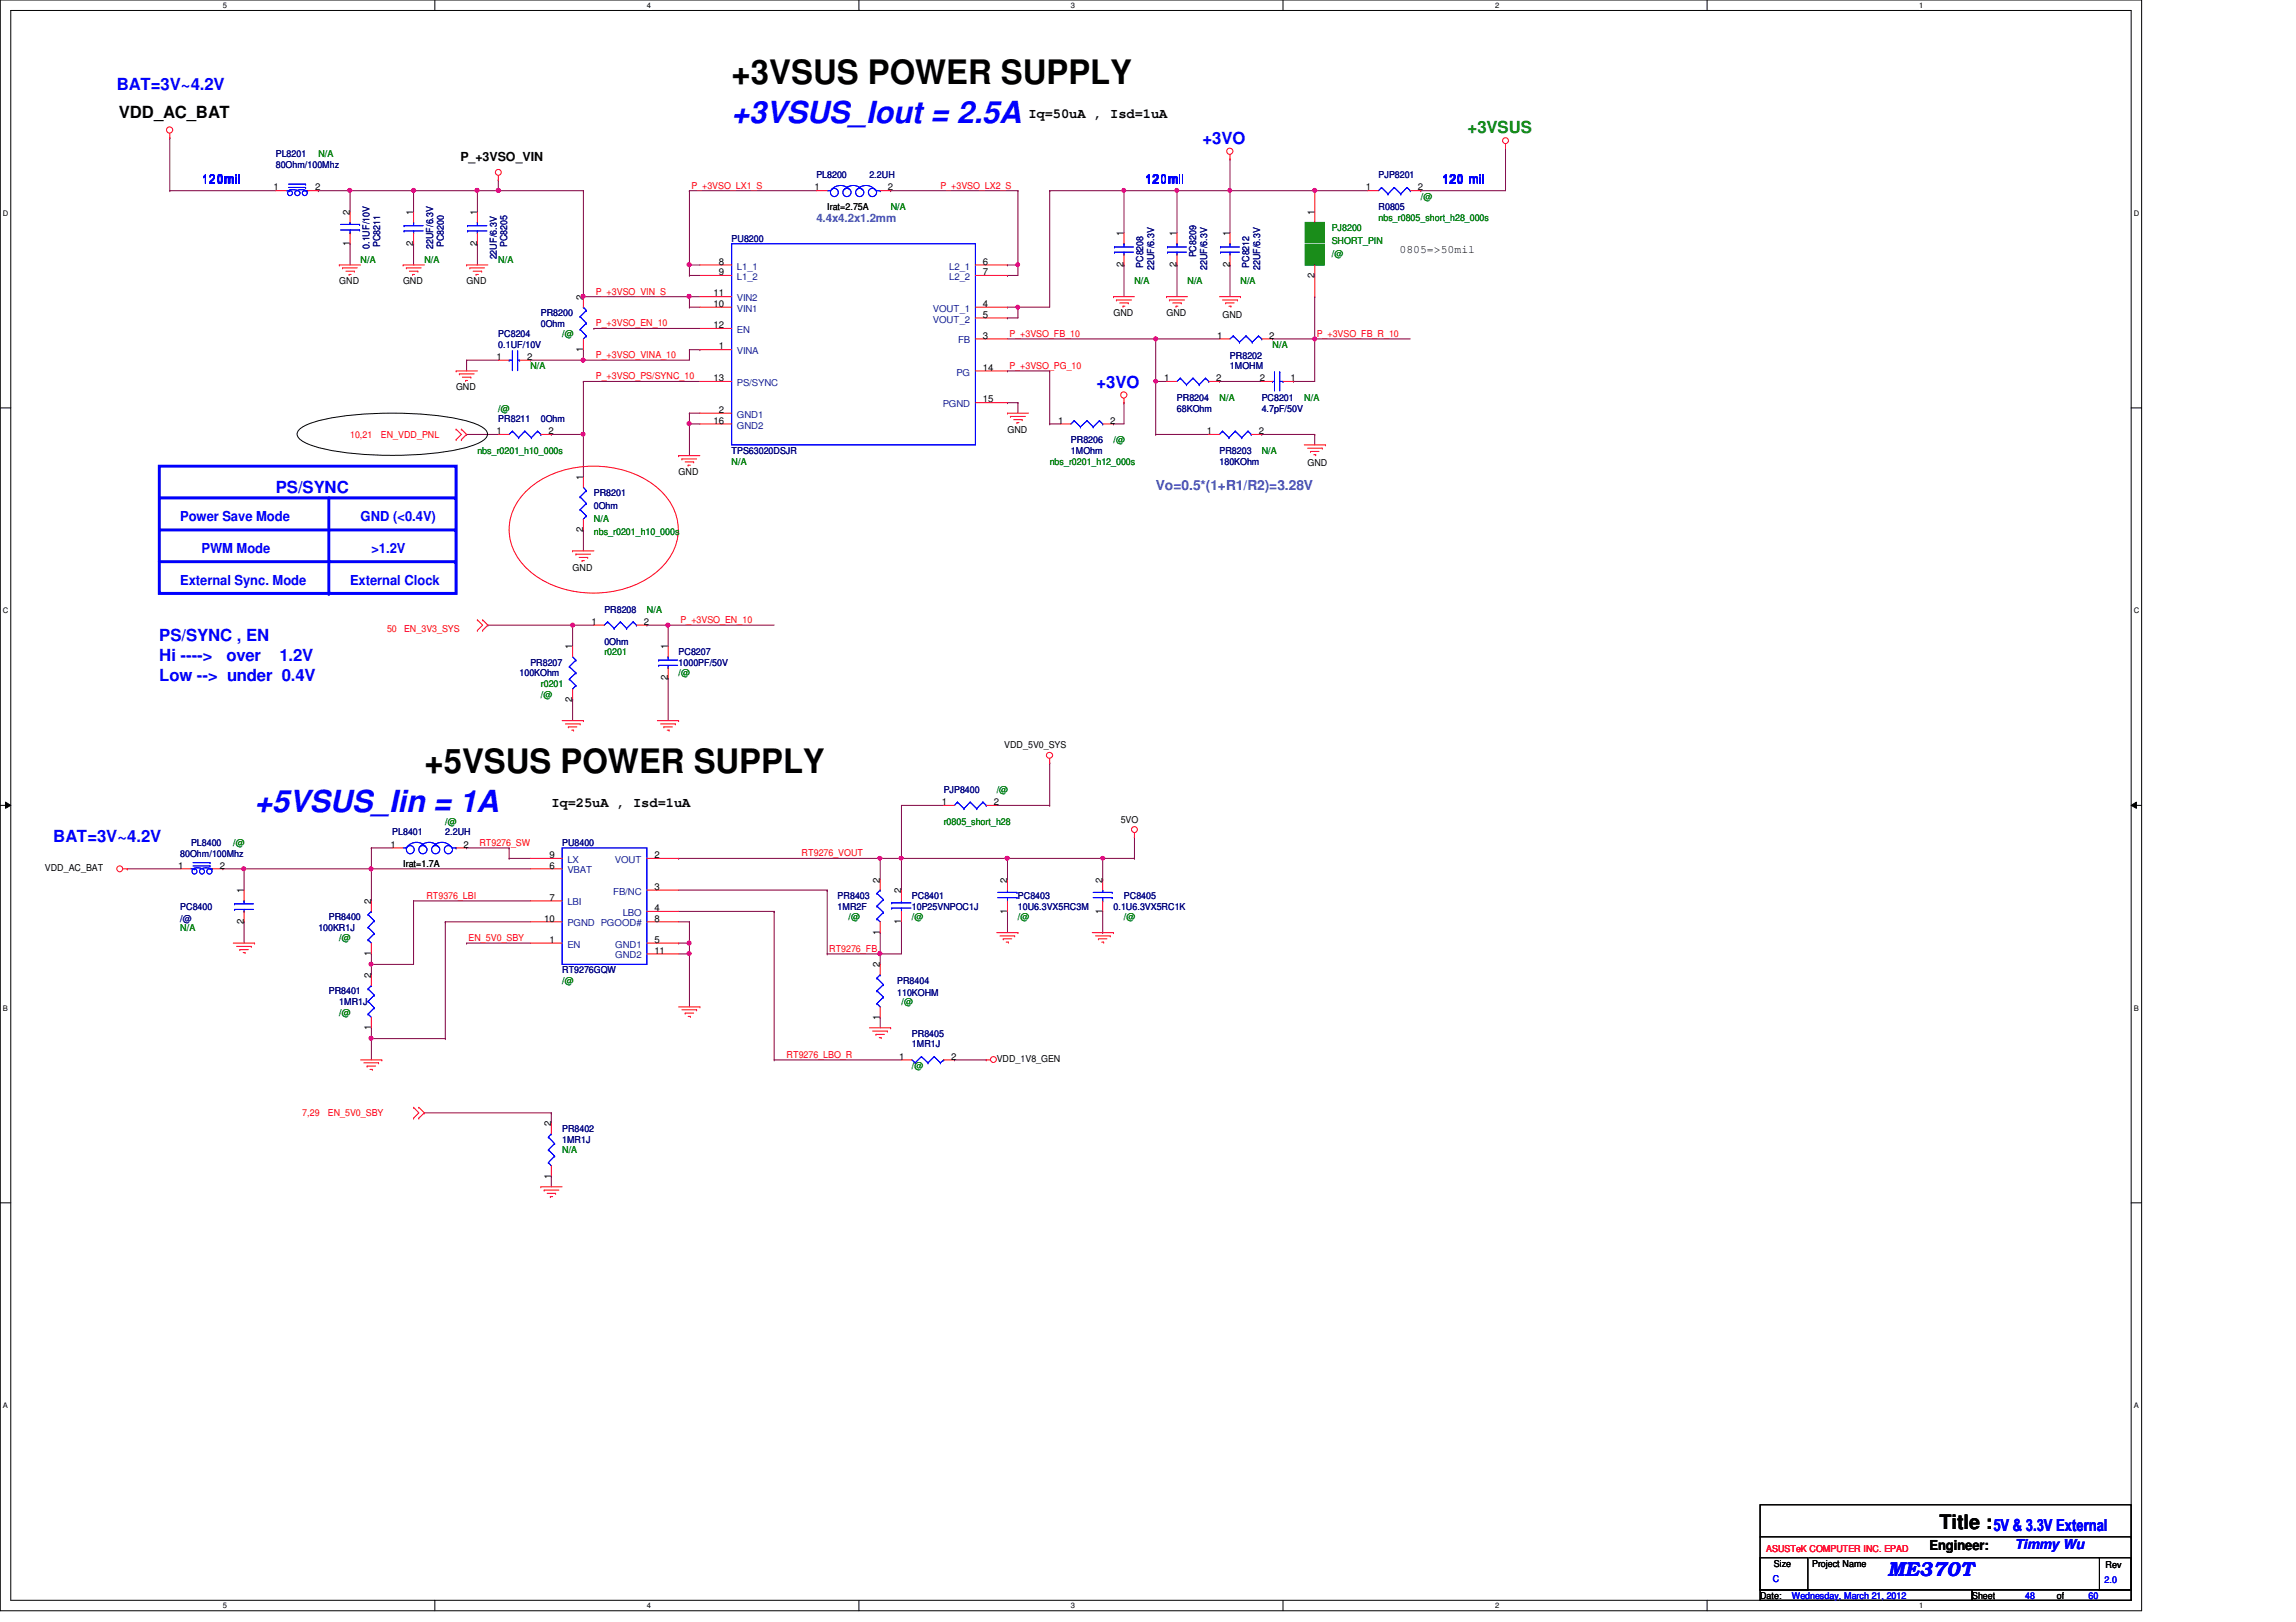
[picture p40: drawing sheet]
<svg xmlns="http://www.w3.org/2000/svg" width="297mm" height="210mm" viewBox="0 0 297 210" stroke-linecap="round" stroke-linejoin="round" font-family="sans-serif">
<defs><g id="words">
<g font-size="4.4">
<text x="94.7" y="10.9">+3VSUS POWER SUPPLY</text>
<text x="54.9" y="100">+5VSUS POWER SUPPLY</text>
</g>
<g font-size="3.9" fill="#00f">
<text x="94.7" y="15.9">+3VSUS_Iout = 2.5A</text>
<text x="32.9" y="105.1">+5VSUS_Iin = 1A</text>
</g>
<text font-size="2.6" x="250.9" y="197.9">Title :</text>
<text font-size="2.6" fill="#00f" x="244.2" y="204">ME370T</text>
<g font-size="2.2" fill="#00f">
<text x="15.1" y="11.6">BAT=3V~4.2V</text>
<text x="155.6" y="18.6">+3VO</text>
<text x="141.9" y="50.2">+3VO</text>
<text x="35.7" y="63.8">PS/SYNC</text>
<text x="20.6" y="82.9">PS/SYNC , EN</text>
<text x="20.6" y="85.6">Hi ----&gt;</text>
<text x="20.6" y="88.2">Low --&gt; under 0.4V</text>
<text x="29.3" y="85.6">over</text>
<text x="36.1" y="85.6">1.2V</text>
<text x="6.9" y="109">BAT=3V~4.2V</text>
<text x="257.9" y="198.2">5V &amp; 3.3V External</text>
</g>
<text font-size="2.2" x="15.4" y="15.3">VDD_AC_BAT</text>
<text font-size="2.2" fill="#008000" x="189.9" y="17.2">+3VSUS</text>
<g font-size="1.8">
<text x="133.1" y="15.2">Iq=50uA , Isd=1uA</text>
<text x="71.3" y="104.4">Iq=25uA , Isd=1uA</text>
<text x="249.6" y="200.5">Engineer:</text>
</g>
<text font-size="1.8" fill="#0080c0" x="149.5" y="63.4">Vo=0.5*(1+R1/R2)=3.28V</text>
<g font-size="1.8" fill="#00f">
<text x="23.3" y="67.5">Power Save Mode</text>
<text x="26.1" y="71.6">PWM Mode</text>
<text x="46.6" y="67.5">GND (&lt;0.4V)</text>
<text x="48" y="71.6">&gt;1.2V</text>
<text x="23.3" y="75.7">External Sync. Mode</text>
<text x="45.3" y="75.7">External Clock</text>
<text x="260.6" y="200.5">Timmy Wu</text>
</g>
<g font-size="1.6" fill="#00f">
<text x="26.2" y="23.7">120mil</text>
<text x="148.2" y="23.7">120mil</text>
<text x="186.6" y="23.7">120 mil</text>
</g>
<text font-size="1.6" x="59.6" y="20.8">P_+3VSO_VIN</text>
<text font-size="1.5" fill="#0080c0" x="105.6" y="28.8">4.4x4.2x1.2mm</text>
<text font-size="1.5" x="181.1" y="32.8">0805=&gt;50mil</text>
<g font-size="1.2" fill="#000080">
<text x="35.7" y="20.3">PL8201</text>
<text x="35.7" y="21.7">80Ohm/100Mhz</text>
<text x="105.6" y="23.1">PL8200</text>
<text x="112.5" y="23.1">2.2UH</text>
<text x="178.3" y="23.1">PJP8201</text>
<text x="178.3" y="27.2">R0805</text>
<text x="47.8" y="32.2" transform="rotate(-90 47.8 32.2)">0.1UF/10V</text>
<text x="49.2" y="32" transform="rotate(-90 49.2 32)">PC8211</text>
<text x="56" y="32.2" transform="rotate(-90 56 32.2)">22UF/6.3V</text>
<text x="57.4" y="32" transform="rotate(-90 57.4 32)">PC8200</text>
<text x="64.3" y="33.6" transform="rotate(-90 64.3 33.6)">22UF/6.3V</text>
<text x="65.6" y="32" transform="rotate(-90 65.6 32)">PC8205</text>
<text x="94.7" y="31.3">PU8200</text>
<text x="147.9" y="34.7" transform="rotate(-90 147.9 34.7)">PC8208</text>
<text x="149.3" y="35" transform="rotate(-90 149.3 35)">22UF/6.3V</text>
<text x="154.8" y="33.3" transform="rotate(-90 154.8 33.3)">PC8209</text>
<text x="156.2" y="35" transform="rotate(-90 156.2 35)">22UF/6.3V</text>
<text x="161.6" y="34.7" transform="rotate(-90 161.6 34.7)">PC8212</text>
<text x="163" y="35" transform="rotate(-90 163 35)">22UF/6.3V</text>
<text x="70" y="40.9">PR8200</text>
<text x="64.5" y="43.6">PC8204</text>
<text x="64.5" y="45">0.1UF/10V</text>
<text x="70" y="42.3">0Ohm</text>
<text x="159.1" y="46.4">PR8202</text>
<text x="159.1" y="47.8">1MOHM</text>
<text x="152.3" y="51.9">PR8204</text>
<text x="152.3" y="53.3">68KOhm</text>
<text x="163.2" y="51.9">PC8201</text>
<text x="163.2" y="53.3">4.7pF/50V</text>
<text x="64.5" y="54.6">PR8211</text>
<text x="70" y="54.6">0Ohm</text>
<text x="94.7" y="58.7">TPS63020DSJR</text>
<text x="138.6" y="57.4">PR8206</text>
<text x="138.6" y="58.7">1MOhm</text>
<text x="157.8" y="58.7">PR8203</text>
<text x="76.8" y="64.2">PR8201</text>
<text x="76.8" y="65.9">0Ohm</text>
<text x="157.8" y="60.1">180KOhm</text>
<text x="78.2" y="79.3">PR8208</text>
<text x="78.2" y="83.4">0Ohm</text>
<text x="67.2" y="87.5">100KOhm</text>
<text x="68.6" y="86.1">PR8207</text>
<text x="87.8" y="84.8">PC8207</text>
<text x="87.8" y="86.1">1000PF/50V</text>
<text x="122.1" y="102.6">PJP8400</text>
<text x="23.3" y="110.9">80Ohm/100Mhz</text>
<text x="24.7" y="109.5">PL8400</text>
<text x="50.8" y="108.1">PL8401</text>
<text x="57.6" y="108.1">2.2UH</text>
<text x="72.7" y="109.5">PU8400</text>
<text x="23.3" y="117.7">PC8400</text>
<text x="23.3" y="119.3">/@</text>
<text x="42.5" y="119.1">PR8400</text>
<text x="108.4" y="116.3">PR8403</text>
<text x="108.4" y="117.7">1MR2F</text>
<text x="118" y="116.3">PC8401</text>
<text x="118" y="117.7">10P25VNPOC1J</text>
<text x="131.7" y="116.3">PC8403</text>
<text x="131.7" y="117.7">10U6.3VX5RC3M</text>
<text x="144.1" y="117.7">0.1U6.3VX5RC1K</text>
<text x="145.4" y="116.3">PC8405</text>
<text x="41.2" y="120.4">100KR1J</text>
<text x="72.7" y="125.9">RT9276GQW</text>
<text x="42.5" y="128.7">PR8401</text>
<text x="43.9" y="130">1MR1J</text>
<text x="116.1" y="127.3">PR8404</text>
<text x="116.1" y="128.9">110KOHM</text>
<text x="118" y="134.2">PR8405</text>
<text x="118" y="135.6">1MR1J</text>
<text x="72.7" y="146.5">PR8402</text>
<text x="72.7" y="147.9">1MR1J</text>
</g>
<g font-size="1.2" fill="#008000">
<text x="41.2" y="20.3">N/A</text>
<text x="115.2" y="27.2">N/A</text>
<text x="172.3" y="29.9">PJ8200</text>
<text x="178.3" y="28.6">nbs_r0805_short_h28_000s</text>
<text x="183.8" y="25.8">/@</text>
<text x="46.6" y="34">N/A</text>
<text x="54.9" y="34">N/A</text>
<text x="64.5" y="34">N/A</text>
<text x="172.3" y="31.6">SHORT_PIN</text>
<text x="172.3" y="33.2">/@</text>
<text x="146.8" y="36.8">N/A</text>
<text x="153.6" y="36.8">N/A</text>
<text x="160.5" y="36.8">N/A</text>
<text x="68.6" y="47.8">N/A</text>
<text x="72.7" y="43.6">/@</text>
<text x="164.6" y="45">N/A</text>
<text x="64.5" y="53.3">/@</text>
<text x="157.8" y="51.9">N/A</text>
<text x="168.7" y="51.9">N/A</text>
<text x="61.8" y="58.7">nbs_r0201_h10_000s</text>
<text x="144.1" y="57.4">/@</text>
<text x="163.2" y="58.7">N/A</text>
<text x="94.7" y="60.1">N/A</text>
<text x="135.8" y="60.1">nbs_r0201_h12_000s</text>
<text x="76.8" y="67.5">N/A</text>
<text x="76.8" y="69.2">nbs_r0201_h10_000s</text>
<text x="83.7" y="79.3">N/A</text>
<text x="70" y="88.9">r0201</text>
<text x="78.2" y="84.8">r0201</text>
<text x="87.8" y="87.5">/@</text>
<text x="70" y="90.3">/@</text>
<text x="57.6" y="106.7">/@</text>
<text x="122.1" y="106.7">r0805_short_h28</text>
<text x="128.9" y="102.6">/@</text>
<text x="30.2" y="109.5">/@</text>
<text x="109.8" y="119.1">/@</text>
<text x="118" y="119.1">/@</text>
<text x="131.7" y="119.1">/@</text>
<text x="145.4" y="119.1">/@</text>
<text x="23.3" y="120.4">N/A</text>
<text x="43.9" y="121.8">/@</text>
<text x="43.9" y="131.4">/@</text>
<text x="72.7" y="127.3">/@</text>
<text x="116.6" y="130">/@</text>
<text x="118" y="138.3">/@</text>
<text x="72.7" y="149.3">N/A</text>
</g>
<g font-size="1.2">
<text x="35.4" y="24.6">1</text>
<text x="40.8" y="24.6">2</text>
<text x="45.3" y="27.8" transform="rotate(-90 45.3 27.8)">2</text>
<text x="53.5" y="27.8" transform="rotate(-90 53.5 27.8)">1</text>
<text x="61.7" y="27.8" transform="rotate(-90 61.7 27.8)">1</text>
<text x="105.4" y="24.6">1</text>
<text x="107" y="27.2">Irat=2.75A</text>
<text x="114.8" y="24.6">2</text>
<text x="170" y="27.8" transform="rotate(-90 170 27.8)">1</text>
<text x="176.7" y="24.6">1</text>
<text x="183.4" y="24.6">2</text>
<text x="45.3" y="31.8" transform="rotate(-90 45.3 31.8)">1</text>
<text x="53.5" y="31.8" transform="rotate(-90 53.5 31.8)">2</text>
<text x="61.7" y="31.8" transform="rotate(-90 61.7 31.8)">2</text>
<text x="93" y="34.2">8</text>
<text x="93" y="35.6">9</text>
<text x="127.2" y="35.6">7</text>
<text x="127.2" y="34.2">6</text>
<text x="145.4" y="34.5" transform="rotate(-90 145.4 34.5)">2</text>
<text x="145.4" y="30.6" transform="rotate(-90 145.4 30.6)">1</text>
<text x="152.2" y="34.5" transform="rotate(-90 152.2 34.5)">2</text>
<text x="152.2" y="30.6" transform="rotate(-90 152.2 30.6)">1</text>
<text x="159.1" y="34.5" transform="rotate(-90 159.1 34.5)">2</text>
<text x="159.1" y="30.6" transform="rotate(-90 159.1 30.6)">1</text>
<text x="170" y="35.9" transform="rotate(-90 170 35.9)">2</text>
<text x="43.9" y="36.8">GND</text>
<text x="52.2" y="36.8">GND</text>
<text x="60.4" y="36.8">GND</text>
<text x="75.4" y="38.8" transform="rotate(-90 75.4 38.8)">2</text>
<text x="92.3" y="39.7">10</text>
<text x="92.3" y="38.4">11</text>
<text x="127.2" y="41.1">5</text>
<text x="127.2" y="39.7">4</text>
<text x="144.1" y="40.9">GND</text>
<text x="150.9" y="40.9">GND</text>
<text x="158.2" y="41.2">GND</text>
<text x="64.2" y="46.6">1</text>
<text x="68.2" y="46.6">2</text>
<text x="75.4" y="45.5" transform="rotate(-90 75.4 45.5)">1</text>
<text x="92.3" y="42.5">12</text>
<text x="93" y="45.2">1</text>
<text x="127.2" y="48">14</text>
<text x="127.2" y="43.8">3</text>
<text x="157.5" y="43.8">1</text>
<text x="164.2" y="43.8">2</text>
<text x="59" y="50.5">GND</text>
<text x="92.3" y="49.3">13</text>
<text x="93" y="53.4">2</text>
<text x="127.2" y="52.1">15</text>
<text x="150.6" y="49.3">1</text>
<text x="157.3" y="49.3">2</text>
<text x="163" y="49.3">2</text>
<text x="167" y="49.3">1</text>
<text x="64.2" y="56.2">1</text>
<text x="70.9" y="56.2">2</text>
<text x="92.3" y="54.8">16</text>
<text x="130.3" y="56">GND</text>
<text x="136.9" y="54.8">1</text>
<text x="143.6" y="54.8">2</text>
<text x="156.1" y="56.2">1</text>
<text x="162.9" y="56.2">2</text>
<text x="75.4" y="62.1" transform="rotate(-90 75.4 62.1)">1</text>
<text x="87.8" y="61.5">GND</text>
<text x="169.2" y="60.4">GND</text>
<text x="75.4" y="68.8" transform="rotate(-90 75.4 68.8)">2</text>
<text x="74.1" y="73.8">GND</text>
<text x="76.5" y="80.9">1</text>
<text x="83.3" y="80.9">2</text>
<text x="74" y="84" transform="rotate(-90 74 84)">1</text>
<text x="86.4" y="88.1" transform="rotate(-90 86.4 88.1)">2</text>
<text x="86.4" y="84" transform="rotate(-90 86.4 84)">1</text>
<text x="74" y="90.8" transform="rotate(-90 74 90.8)">2</text>
<text x="129.9" y="96.9">VDD_5V0_SYS</text>
<text x="121.8" y="104.2">1</text>
<text x="128.6" y="104.2">2</text>
<text x="145" y="106.5">5VO</text>
<text x="5.8" y="112.8">VDD_AC_BAT</text>
<text x="23.1" y="112.4">1</text>
<text x="28.4" y="112.4">2</text>
<text x="50.5" y="109.7">1</text>
<text x="52.2" y="112.2">Irat=1.7A</text>
<text x="60" y="109.7">2</text>
<text x="71.1" y="112.4">6</text>
<text x="71.1" y="111">9</text>
<text x="84.7" y="111">2</text>
<text x="31.5" y="119.6" transform="rotate(-90 31.5 119.6)">2</text>
<text x="31.5" y="115.6" transform="rotate(-90 31.5 115.6)">1</text>
<text x="48" y="117" transform="rotate(-90 48 117)">2</text>
<text x="70.4" y="119.3">10</text>
<text x="71.1" y="116.5">7</text>
<text x="84.7" y="115.1">3</text>
<text x="84.7" y="117.9">4</text>
<text x="84.7" y="119.3">8</text>
<text x="113.8" y="114.2" transform="rotate(-90 113.8 114.2)">2</text>
<text x="116.6" y="119.6" transform="rotate(-90 116.6 119.6)">1</text>
<text x="116.6" y="115.6" transform="rotate(-90 116.6 115.6)">2</text>
<text x="130.3" y="118.2" transform="rotate(-90 130.3 118.2)">1</text>
<text x="130.3" y="114.2" transform="rotate(-90 130.3 114.2)">2</text>
<text x="142.6" y="118.2" transform="rotate(-90 142.6 118.2)">1</text>
<text x="142.6" y="114.2" transform="rotate(-90 142.6 114.2)">2</text>
<text x="48" y="123.7" transform="rotate(-90 48 123.7)">1</text>
<text x="71.1" y="122">1</text>
<text x="84.7" y="122">5</text>
<text x="84.7" y="123.4">11</text>
<text x="113.8" y="125.2" transform="rotate(-90 113.8 125.2)">2</text>
<text x="113.8" y="120.9" transform="rotate(-90 113.8 120.9)">1</text>
<text x="48" y="126.6" transform="rotate(-90 48 126.6)">2</text>
<text x="113.8" y="132" transform="rotate(-90 113.8 132)">1</text>
<text x="48" y="133.3" transform="rotate(-90 48 133.3)">1</text>
<text x="116.3" y="137.1">1</text>
<text x="123.1" y="137.1">2</text>
<text x="128.9" y="137.5">VDD_1V8_GEN</text>
<text x="71.3" y="145.8" transform="rotate(-90 71.3 145.8)">2</text>
<text x="71.3" y="152.5" transform="rotate(-90 71.3 152.5)">1</text>
<text x="229.5" y="202.7">Size</text>
<text x="234.4" y="202.7">Project Name</text>
<text x="272.4" y="202.9">Rev</text>
<text x="227.7" y="206.9">Date:</text>
<text x="255.1" y="206.9">Sheet</text>
<text x="266.1" y="206.9">of</text>
</g>
<g font-size="1.2" fill="#f00">
<text x="89.4" y="24.4">P_+3VSO_LX1_S</text>
<text x="121.7" y="24.4">P_+3VSO_LX2_S</text>
<text x="77.1" y="38.1">P_+3VSO_VIN_S</text>
<text x="77.1" y="46.4">P_+3VSO_VINA_10</text>
<text x="77.1" y="42.2">P_+3VSO_EN_10</text>
<text x="130.6" y="47.8">P_+3VSO_PG_10</text>
<text x="130.6" y="43.6">P_+3VSO_FB_10</text>
<text x="170.3" y="43.6">P_+3VSO_FB_R_10</text>
<text x="77.1" y="49.1">P_+3VSO_PS/SYNC_10</text>
<text x="45.3" y="56.7">10,21</text>
<text x="49.3" y="56.7">EN_VDD_PNL</text>
<text x="50.1" y="81.8">50</text>
<text x="52.3" y="81.8">EN_3V3_SYS</text>
<text x="88" y="80.6">P_+3VSO_EN_10</text>
<text x="62" y="109.5">RT9276_SW</text>
<text x="103.7" y="110.8">RT9276_VOUT</text>
<text x="55.2" y="116.3">RT9376_LBI</text>
<text x="60.6" y="121.8">EN_5V0_SBY</text>
<text x="107.3" y="123.2">RT9276_FB</text>
<text x="101.8" y="136.9">RT9276_LBO_R</text>
<text x="39.1" y="144.4">7,29</text>
<text x="42.4" y="144.4">EN_5V0_SBY</text>
<text x="228.5" y="200.8">ASUSTeK COMPUTER INC. EPAD</text>
</g>
<g font-size="1.2" fill="#004080">
<text x="95.3" y="34.9">L1_1</text>
<text x="122.8" y="34.9">L2_1</text>
<text x="95.3" y="36.2">L1_2</text>
<text x="95.3" y="40.3">VIN1</text>
<text x="95.3" y="39">VIN2</text>
<text x="120.7" y="41.7">VOUT_2</text>
<text x="120.7" y="40.3">VOUT_1</text>
<text x="122.8" y="36.2">L2_2</text>
<text x="95.3" y="43.1">EN</text>
<text x="95.3" y="45.8">VINA</text>
<text x="123.9" y="44.4">FB</text>
<text x="95.3" y="50">PS/SYNC</text>
<text x="122" y="52.7">PGND</text>
<text x="123.7" y="48.6">PG</text>
<text x="95.3" y="54.1">GND1</text>
<text x="95.3" y="55.5">GND2</text>
<text x="73.4" y="113">VBAT</text>
<text x="73.4" y="111.7">LX</text>
<text x="79.5" y="111.7">VOUT</text>
<text x="73.4" y="117.2">LBI</text>
<text x="73.4" y="119.9">PGND PGOOD#</text>
<text x="79.3" y="115.8">FB/NC</text>
<text x="80.6" y="118.5">LBO</text>
<text x="73.4" y="122.6">EN</text>
<text x="79.6" y="122.6">GND1</text>
<text x="79.6" y="124">GND2</text>
</g>
<g font-size="1.2" fill="#00f">
<text x="229.4" y="204.7">C</text>
<text x="231.8" y="206.9">Wednesday, March 21, 2012</text>
<text x="262" y="206.9">48</text>
<text x="270.2" y="206.9">60</text>
<text x="272.3" y="204.8">2.0</text>
</g>
<g font-size="1">
<text x="28.8" y="1">5</text>
<text x="83.7" y="1">4</text>
<text x="138.6" y="1">3</text>
<text x="193.4" y="1">2</text>
<text x="248.3" y="1">1</text>
<text x=".4" y="27.9">D</text>
<text x="276.1" y="27.9">D</text>
<text x=".4" y="79.4">C</text>
<text x="276.1" y="79.4">C</text>
<text x=".4" y="130.8">B</text>
<text x="276.1" y="130.8">B</text>
<text x=".4" y="182.2">A</text>
<text x="276.1" y="182.2">A</text>
<text x="28.8" y="208.1">5</text>
<text x="83.7" y="208.1">4</text>
<text x="138.6" y="208.1">3</text>
<text x="193.4" y="208.1">2</text>
<text x="248.3" y="208.1">1</text>
</g>
</g></defs>
<path d="M0 0h277.1v208.4h-277.1zM1.4 1.4h274.3v205.7h-274.3z" fill="none" stroke="#000" stroke-width=".13"/>
<g fill="#fff">
<path d="M28.8 .1h.6v1.1h-.6z"/>
<path d="M28.8 207.2h.6v1.1h-.6z"/>
</g>
<path d="M56.3 0v1.4M56.3 207.1v1.3" fill="none" stroke="#000" stroke-width=".13"/>
<g fill="#fff">
<path d="M83.7 .1h.5v1.1h-.5z"/>
<path d="M83.7 207.2h.5v1.1h-.5z"/>
</g>
<path d="M111.1 0v1.4M111.1 207.1v1.3" fill="none" stroke="#000" stroke-width=".13"/>
<g fill="#fff">
<path d="M138.6 .1h.5v1.1h-.5z"/>
<path d="M138.6 207.2h.5v1.1h-.5z"/>
</g>
<path d="M166 0v1.4M166 207.1v1.3" fill="none" stroke="#000" stroke-width=".13"/>
<g fill="#fff">
<path d="M193.4 .1h.6v1.1h-.6z"/>
<path d="M193.4 207.2h.6v1.1h-.6z"/>
</g>
<path d="M220.8 0v1.4M220.8 207.1v1.3" fill="none" stroke="#000" stroke-width=".13"/>
<g fill="#fff">
<path d="M248.3 .1h.5v1.1h-.5z"/>
<path d="M248.3 207.2h.5v1.1h-.5z"/>
<path d="M.4 27.1h.7v1.1h-.7z"/>
<path d="M276.1 27.1h.7v1.1h-.7z"/>
<path d="M.4 78.5h.7v1.1h-.7z"/>
<path d="M276.1 78.5h.7v1.1h-.7z"/>
</g>
<path d="M0 52.8h1.4M275.7 52.8h1.4" fill="none" stroke="#000" stroke-width=".13"/>
<g fill="#fff">
<path d="M.4 129.9h.6v1.1h-.6z"/>
<path d="M276.1 129.9h.6v1.1h-.6z"/>
</g>
<path d="M0 104.2h1.4M.7 103.8l.7 .4-.7 .4zM275.7 104.2l.7-.4v.8zM275.7 104.2h1.4" fill="none" stroke="#000" stroke-width=".13"/>
<path d="M.7 103.8l.7 .4-.7 .4zM275.7 104.2l.7-.4v.8z" fill="#000"/>
<g fill="#fff">
<path d="M.4 181.4h.6v1.1h-.6z"/>
<path d="M276.1 181.4h.6v1.1h-.6z"/>
</g>
<path d="M0 155.7h1.4M275.7 155.7h1.4" fill="none" stroke="#000" stroke-width=".13"/>
<path d="M53.5 24.7h.1M53.5 24.7h8.3" fill="none" stroke="#800040" stroke-width=".13"/>
<circle cx="53.5" cy="24.6" r=".26" fill="#f0f"/>
<circle cx="53.5" cy="24.6" r=".26" fill="none" stroke="#f0f" stroke-width=".13"/>
<path d="M170.1 24.7h.1M170.1 24.7h6.8" fill="none" stroke="#800040" stroke-width=".13"/>
<circle cx="170.1" cy="24.6" r=".26" fill="#f0f"/>
<circle cx="170.1" cy="24.6" r=".26" fill="none" stroke="#f0f" stroke-width=".13"/>
<path d="M159.1 24.7h.1M159.1 24.7h11" fill="none" stroke="#800040" stroke-width=".13"/>
<path d="M158.9 24.4h.2l.2 .1v.3l-.2 .1-.2-.1z" fill-rule="evenodd" fill="#f0f"/>
<path d="M158.9 24.4h.2l.2 .1v.3l-.2 .1-.2-.1z" fill="none" stroke="#f0f" stroke-width=".13"/>
<g fill="none" stroke="#800040" stroke-width=".13">
<path d="M22 17.8h.1M22 17.8v6.9M45.3 24.7h.1M45.3 31.5h.1M45.3 24.7v2.7M45.3 31.5v2.8M170.1 38.4h.1M170.1 38.4v5.5M130.3 48h.1M130.3 48h5.5M135.8 48h.1M135.8 48v6.9"/>
<path d="M144.1 54.9h.1M145.4 52.1h.1M145.4 52.1v2.8h-1.3"/>
</g>
<circle cx="170.1" cy="43.9" r=".26" fill="#f0f"/>
<circle cx="170.1" cy="43.9" r=".26" fill="none" stroke="#f0f" stroke-width=".13"/>
<path d="M194.8 19.2h.1M194.8 19.2v5.5h-11M183.8 24.7h.1M135.8 54.9h.1M135.8 54.9h1.4M149.5 43.9h.1M149.5 43.9h8.3M164.6 43.9h.1M164.6 43.9h5.5" fill="none" stroke="#800040" stroke-width=".13"/>
<circle cx="149.5" cy="43.9" r=".26" fill="#f0f"/>
<circle cx="149.5" cy="43.9" r=".26" fill="none" stroke="#f0f" stroke-width=".13"/>
<g fill="none" stroke="#800040" stroke-width=".13">
<path d="M135.8 24.7h.1M135.8 24.7v15.1M159.1 20.6h.1M159.1 20.6v4.1M71.3 56.2h.1M75.5 49.4h.1M75.5 49.4v6.8h-4.2M89.2 45.3h.1M89.2 45.3v1.3M89.2 45.3h1.3M90.5 45.3h.1M167.3 49.4h.1"/>
<path d="M170.1 43.9h.1M170.1 43.9v5.5h-2.8"/>
</g>
<circle cx="75.4" cy="56.2" r=".25" fill="#f0f"/>
<circle cx="75.4" cy="56.2" r=".25" fill="none" stroke="#f0f" stroke-width=".13"/>
<g fill="none" stroke="#800040" stroke-width=".13">
<path d="M130.3 39.8h.1M130.3 39.8h1.4M131.7 39.8h.1M131.7 39.8v1.3M135.8 24.7h.1M135.8 24.7h16.5M145.4 34.3h.1M145.4 24.7h.1M145.4 24.7v5.4M145.4 34.3v4.1M152.3 34.3h.1M152.3 24.7h.1"/>
<path d="M152.3 24.7v5.4M152.3 34.3v4.1M159.1 24.7h.1M159.1 34.3h.1M159.1 24.7v5.4M159.1 34.3v4.1M68.6 46.6h.1M68.6 46.6h6.9M75.5 46.6h.1M75.5 45.3v1.3M157.8 49.4h.1M157.8 49.4h5.4"/>
</g>
<path d="M145.2 24.4h.2l.2 .1-.1 .3-.1 .1-.2-.1z" fill-rule="evenodd" fill="#f0f"/>
<path d="M145.2 24.4h.2l.2 .1-.1 .3-.1 .1-.2-.1z" fill="none" stroke="#f0f" stroke-width=".13"/>
<path d="M75.5 56.2h.1M75.5 56.2v5.5M149.5 49.4h.1M149.5 49.4h1.4" fill="none" stroke="#800040" stroke-width=".13"/>
<circle cx="149.5" cy="49.3" r=".25" fill="#f0f"/>
<circle cx="149.5" cy="49.3" r=".25" fill="none" stroke="#f0f" stroke-width=".13"/>
<path d="M152.3 24.7h.1M152.3 24.7h6.8M60.4 56.2h.1M60.4 46.6h.1M60.4 56.2h4.1M60.4 46.6v1.4M149.5 43.9h.1M149.5 43.9v5.5M75.5 68.6h.1M75.5 68.6v2.7" fill="none" stroke="#800040" stroke-width=".13"/>
<path d="M152.1 24.4h.1l.2 .1v.3l-.2 .1-.1-.1z" fill-rule="evenodd" fill="#f0f"/>
<path d="M152.1 24.4h.1l.2 .1v.3l-.2 .1-.1-.1z" fill="none" stroke="#f0f" stroke-width=".13"/>
<path d="M45.3 24.7h.1M45.3 24.7h8.2M64.5 23.3h.1M64.5 23.3v1.4" fill="none" stroke="#800040" stroke-width=".13"/>
<circle cx="45.2" cy="24.6" r=".26" fill="#f0f"/>
<circle cx="45.2" cy="24.6" r=".26" fill="none" stroke="#f0f" stroke-width=".13"/>
<path d="M53.5 31.5h.1M53.5 24.7h.1M53.5 24.7v2.7M53.5 31.5v2.8M61.8 31.5h.1M61.8 24.7h.1M61.8 24.7v2.7M61.8 31.5v2.8M61.8 24.7h2.7" fill="none" stroke="#800040" stroke-width=".13"/>
<circle cx="64.5" cy="24.6" r=".26" fill="#f0f"/>
<circle cx="64.5" cy="24.6" r=".26" fill="none" stroke="#f0f" stroke-width=".13"/>
<circle cx="61.7" cy="24.6" r=".26" fill="#f0f"/>
<circle cx="61.7" cy="24.6" r=".26" fill="none" stroke="#f0f" stroke-width=".13"/>
<path d="M64.5 24.7h.1M64.5 24.7h11" fill="none" stroke="#800040" stroke-width=".13"/>
<circle cx="64.5" cy="24.6" r=".26" fill="#f0f"/>
<circle cx="64.5" cy="24.6" r=".26" fill="none" stroke="#f0f" stroke-width=".13"/>
<path d="M75.5 24.7h.1M75.5 24.7v13.7M60.4 46.6h.1M60.4 46.6h4.1M75.5 46.6h.1M75.5 46.6h13.7" fill="none" stroke="#800040" stroke-width=".13"/>
<circle cx="75.4" cy="46.6" r=".26" fill="#f0f"/>
<circle cx="75.4" cy="46.6" r=".26" fill="none" stroke="#f0f" stroke-width=".13"/>
<path d="M89.2 34.3h.1M89.2 34.3v1.3M130.3 34.3h.1M130.3 34.3h1.4" fill="none" stroke="#800040" stroke-width=".13"/>
<circle cx="89.1" cy="34.2" r=".26" fill="#f0f"/>
<circle cx="89.1" cy="34.2" r=".26" fill="none" stroke="#f0f" stroke-width=".13"/>
<path d="M89.2 35.6h.1M89.2 38.4h.1M89.2 35.6h1.3M89.2 38.4h1.3M89.2 53.5h.1M89.2 53.5v1.4" fill="none" stroke="#800040" stroke-width=".13"/>
<circle cx="89.1" cy="38.4" r=".26" fill="#f0f"/>
<circle cx="89.1" cy="38.4" r=".26" fill="none" stroke="#f0f" stroke-width=".13"/>
<g fill="none" stroke="#800040" stroke-width=".13">
<path d="M75.5 38.4h.1M75.5 38.4h13.7M89.2 24.7h.1M89.2 34.3h.1M89.2 39.8h.1M89.2 38.4h.1M89.2 24.7v9.6M89.2 38.4v1.4M89.2 34.3h1.3M89.2 39.8h1.3M131.7 24.7h.1M131.7 24.7v9.6"/>
<path d="M130.3 52.1h.1M130.3 43.9h19.2M130.3 52.1h1.4M131.7 52.1h.1M131.7 52.1v1.4M149.5 43.9h.1"/>
</g>
<circle cx="75.4" cy="38.4" r=".26" fill="#f0f"/>
<circle cx="75.4" cy="38.4" r=".26" fill="none" stroke="#f0f" stroke-width=".13"/>
<path d="M115.2 24.7h.1M115.2 24.7h16.5M75.5 49.4h.1M75.5 49.4h15M89.2 53.5h.1M89.2 54.9h.1M89.2 53.5h1.3M89.2 54.9v4.1" fill="none" stroke="#800040" stroke-width=".13"/>
<circle cx="89.1" cy="54.8" r=".26" fill="#f0f"/>
<circle cx="89.1" cy="54.8" r=".26" fill="none" stroke="#f0f" stroke-width=".13"/>
<path d="M131.7 34.3h.1M131.7 34.3v1.3" fill="none" stroke="#800040" stroke-width=".13"/>
<path d="M131.5 34.1l.2-.1 .2 .1-.1 .3-.1 .1-.2-.1z" fill-rule="evenodd" fill="#f0f"/>
<path d="M131.5 34.1l.2-.1 .2 .1-.1 .3-.1 .1-.2-.1z" fill="none" stroke="#f0f" stroke-width=".13"/>
<path d="M130.3 35.6h.1M130.3 35.6h1.4M131.7 39.8h.1M131.7 39.8h4.1" fill="none" stroke="#800040" stroke-width=".13"/>
<path d="M131.5 39.6l.2-.1 .2 .1-.1 .3-.1 .1-.2-.1z" fill-rule="evenodd" fill="#f0f"/>
<path d="M131.5 39.6l.2-.1 .2 .1-.1 .3-.1 .1-.2-.1z" fill="none" stroke="#f0f" stroke-width=".13"/>
<g fill="none" stroke="#800040" stroke-width=".13">
<path d="M22 24.7h.1M22 24.7h13.7M41.2 24.7h.1M41.2 24.7h4.1M89.2 24.7h.1M89.2 24.7h16.4M76.8 42.5h.1M76.8 42.5h13.7M89.2 54.9h.1M89.2 54.9h1.3M130.3 41.1h.1M130.3 41.1h1.4"/>
<path d="M149.5 56.2h.1M149.5 49.4h.1M149.5 56.2h6.9M149.5 49.4v6.8M163.2 56.2h.1M163.2 56.2h6.9M170.1 56.2h.1M170.1 43.9h.1M170.1 56.2v1.4M170.1 43.9h12.4M63.1 80.9h.1M63.1 80.9h13.7"/>
<path d="M74.1 80.9h.1M74.1 90.5h.1M74.1 80.9v2.8M74.1 90.5v2.8M86.4 87.8h.1M86.4 87.8v5.5"/>
</g>
<circle cx="74.1" cy="80.9" r=".26" fill="#f0f"/>
<circle cx="74.1" cy="80.9" r=".26" fill="none" stroke="#f0f" stroke-width=".13"/>
<path d="M86.4 80.9h.1M86.4 80.9h13.8" fill="none" stroke="#800040" stroke-width=".13"/>
<circle cx="86.4" cy="80.9" r=".26" fill="#f0f"/>
<circle cx="86.4" cy="80.9" r=".26" fill="none" stroke="#f0f" stroke-width=".13"/>
<g fill="none" stroke="#800040" stroke-width=".13">
<path d="M83.7 80.9h.1M83.7 80.9h2.7M86.4 80.9h.1M86.4 80.9v2.8M135.8 98.7h.1M135.8 98.7v5.5M53.5 116.6h.1M53.5 116.6h15.1M53.5 116.6v8.2h-5.5M116.6 104.2h.1M116.6 111.1h.1M116.6 104.2h5.5"/>
<path d="M116.6 104.2v6.9M128.9 104.2h6.9M130.3 117.9h.1M130.3 111.1h.1M130.3 111.1v2.7M130.3 117.9v2.8M135.8 104.2h.1M48 124.8h.1"/>
</g>
<circle cx="48" cy="124.8" r=".25" fill="#f0f"/>
<circle cx="48" cy="124.8" r=".25" fill="none" stroke="#f0f" stroke-width=".13"/>
<path d="M87.8 115.2h19.2M107 115.2h.1M107 115.2v8.2M113.9 111.1h2.7M116.6 111.1h.1M100.2 137.2h.1M100.2 137.2h16.4" fill="none" stroke="#800040" stroke-width=".13"/>
<circle cx="113.8" cy="111" r=".25" fill="#f0f"/>
<circle cx="113.8" cy="111" r=".25" fill="none" stroke="#f0f" stroke-width=".13"/>
<circle cx="116.6" cy="111" r=".25" fill="#f0f"/>
<circle cx="116.6" cy="111" r=".25" fill="none" stroke="#f0f" stroke-width=".13"/>
<g fill="none" stroke="#800040" stroke-width=".13">
<path d="M48 109.7h.1M48 109.7h2.8M57.6 119.3h.1M57.6 119.3v15.1M87.8 111.1h.1M87.8 117.9h12.4M87.8 111.1h26.1M100.2 117.9h.1M146.8 108.3h.1M146.8 108.3v2.8M87.8 123.4h1.4M89.2 123.4h.1"/>
<path d="M89.2 122h.1M89.2 122v1.4"/>
</g>
<circle cx="89.1" cy="122" r=".26" fill="#f0f"/>
<circle cx="89.1" cy="122" r=".26" fill="none" stroke="#f0f" stroke-width=".13"/>
<path d="M107 123.4h.1M107 123.4h6.9" fill="none" stroke="#800040" stroke-width=".13"/>
<circle cx="113.8" cy="123.4" r=".26" fill="#f0f"/>
<circle cx="113.8" cy="123.4" r=".26" fill="none" stroke="#f0f" stroke-width=".13"/>
<g fill="none" stroke="#800040" stroke-width=".13">
<path d="M60.4 109.7h.1M60.4 109.7h5.5M65.9 111.1h.1M65.9 109.7h.1M65.9 111.1h2.7M65.9 109.7v1.4M87.8 119.3h1.4M89.2 119.3h.1M100.2 117.9h.1M100.2 117.9v19.3M113.9 111.1h.1M113.9 111.1v2.7"/>
<path d="M116.6 119.3h.1M116.6 119.3v4.1h-2.7M89.2 123.4h.1M89.2 123.4v6.9M113.9 123.4h.1M113.9 131.7h.1M113.9 123.4v1.4M113.9 131.7v1.3"/>
</g>
<circle cx="89.1" cy="123.4" r=".26" fill="#f0f"/>
<circle cx="89.1" cy="123.4" r=".26" fill="none" stroke="#f0f" stroke-width=".13"/>
<path d="M48 112.4h.1M48 112.4v4.2M130.3 111.1h12.4M142.7 113.8h.1M142.7 111.1h.1M142.7 111.1v2.7M48 133h.1M48 133v1.4h9.6M57.6 134.4h.1" fill="none" stroke="#800040" stroke-width=".13"/>
<circle cx="130.3" cy="111" r=".25" fill="#f0f"/>
<circle cx="130.3" cy="111" r=".25" fill="none" stroke="#f0f" stroke-width=".13"/>
<circle cx="142.7" cy="111" r=".25" fill="#f0f"/>
<circle cx="142.7" cy="111" r=".25" fill="none" stroke="#f0f" stroke-width=".13"/>
<path d="M48 109.7h.1M48 109.7v2.7M48 134.4h.1M48 134.4v2.8" fill="none" stroke="#800040" stroke-width=".13"/>
<circle cx="48" cy="134.4" r=".26" fill="#f0f"/>
<circle cx="48" cy="134.4" r=".26" fill="none" stroke="#f0f" stroke-width=".13"/>
<g fill="none" stroke="#800040" stroke-width=".13">
<path d="M31.6 112.4h.1M31.6 119.3h.1M31.6 112.4v2.8M31.6 119.3v2.7M89.2 119.3v2.7M116.6 111.1h.1M116.6 111.1v4.1M116.6 111.1h13.7M130.3 111.1h.1M142.7 117.9v2.8M48 124.8h.1M48 124.8v1.4"/>
<path d="M60.4 122h.1M60.4 122h8.2M87.8 122h.1M87.8 122h1.4M89.2 122h.1M113.9 120.7h.1M113.9 120.7v2.7M123.5 137.2h.1M123.5 137.2h4.1M142.7 120.7h.1"/>
</g>
<circle cx="130.3" cy="111" r=".25" fill="#f0f"/>
<circle cx="130.3" cy="111" r=".25" fill="none" stroke="#f0f" stroke-width=".13"/>
<path d="M28.8 112.4h.1M28.8 112.4h2.8M48 112.4h.1M48 112.4h20.6M57.6 119.3h.1M57.6 119.3h11M48 123.4h.1M48 123.4v1.4" fill="none" stroke="#800040" stroke-width=".13"/>
<circle cx="48" cy="112.4" r=".26" fill="#f0f"/>
<circle cx="48" cy="112.4" r=".26" fill="none" stroke="#f0f" stroke-width=".13"/>
<path d="M31.6 112.4h.1M31.6 112.4h16.4" fill="none" stroke="#800040" stroke-width=".13"/>
<circle cx="31.5" cy="112.4" r=".26" fill="#f0f"/>
<circle cx="31.5" cy="112.4" r=".26" fill="none" stroke="#f0f" stroke-width=".13"/>
<path d="M16.5 112.4h.1M16.5 112.4h6.8M142.7 111.1h4.1M146.8 111.1h.1M54.9 144h.1M54.9 144h16.4M71.3 144h.1M71.3 152.2h.1M71.3 144v1.4M71.3 152.2v1.4" fill="none" stroke="#800040" stroke-width=".13"/>
<g fill="none" stroke="#f00" stroke-width=".13">
<path d="M22 17.8h.1M22 17.3v.5M194.8 19.2h.1M194.8 18.6v.6M43.9 34.3h.1M43.9 34.3h2.7M44.3 34.7h.1M44.3 34.7h1.9M44.7 35.1h1.1M45.2 35.5h.1M45.2 35.5h.2M45.8 35.1h.1"/>
<path d="M52.2 34.3h.1M52.2 34.3h2.7M52.6 34.7h.1M52.6 34.7h1.9M53 35.1h1.1M53.4 35.5h.1M53.4 35.5h.2M54.1 35.1h.1M60.4 34.3h.1M60.4 34.3h2.7M60.8 34.7h.1M60.8 34.7h1.9"/>
<path d="M61.2 35.1h1.1M61.6 35.5h.1M61.6 35.5h.3M62.3 35.1h.1M64.5 23.3h.1M64.5 22.7v.6M144.1 38.4h.1M144.1 38.4h2.7M144.4 38.8h.1M144.4 38.8h2M144.9 39.2h1.1M145.3 39.6h.1"/>
<path d="M145.3 39.6h.2M146 39.2h.1M150.9 38.4h.1M150.9 38.4h2.7M151.3 38.8h.1M151.3 38.8h1.9M151.7 39.2h1.1M152.1 39.6h.1M152.1 39.6h.3M152.8 39.2h.1M157.8 38.4h2.7M158.2 38.8h1.9"/>
<path d="M158.6 39.2h.1M158.6 39.2h1.1M159 39.6h.3M159.1 20.6h.1M159.1 20v.6M159.3 39.6h.1M160.1 38.8h.1M160.5 38.4h.1M59 48h.1M59 56.9h.1M59 55.5h.1M59 48h2.8"/>
<path d="M59 55.5l.7 .7-.7 .7M59.4 48.4h.1M59.4 48.4h1.9M59.7 55.5h.1M59.7 56.9h.1M59.7 55.5l.7 .7-.7 .7M59.8 48.8h1.1M60.2 49.2h.1M60.2 49.2h.3M60.9 48.8h.1M87.8 59h.1M87.8 59h2.7"/>
<path d="M88.2 59.4h.1M88.2 59.4h1.9M88.6 59.8h1.1M89.7 59.8h.1M130.3 53.5h.1M130.3 53.5h2.7M130.7 53.9h.1M130.7 53.9h2M131.1 54.3h1.1M131.6 54.7h.1M131.6 54.7h.2M132.2 54.3h.1"/>
<path d="M145.4 52.1h.1M145.4 51.6v.5M168.7 57.6h2.8M169.2 58h1.9M169.5 58.4h.1M169.5 58.4h1.1M170 58.8h.2M170.2 58.8h.1M171.1 58h.1M171.5 57.6h.1M74.1 71.3h.1M74.1 71.3h2.7"/>
<path d="M74.5 71.7h.1M74.5 71.7h1.9M74.9 72.1h1.1M75.3 72.6h.1M75.3 72.6h.3M76 72.1h.1M89 60.2h.1M89 60.2h.3M61.8 81.6h.1M61.8 80.2h.1M61.8 80.2l.6 .7-.6 .7M62.4 80.2h.1"/>
<path d="M62.4 81.6h.1M62.4 80.2l.7 .7-.7 .7M72.7 93.3h2.8M73.1 93.7h2M73.5 94.1h.1M73.5 94.1h1.1M74 94.5h.2M74.2 94.5h.1M75.1 93.7h.1M75.5 93.3h.1M85 93.3h2.8M85.5 93.7h1.9"/>
<path d="M85.9 94.1h.1M85.9 94.1h1.1M86.3 94.5h.3M86.6 94.5h.1M87.4 93.7h.1M87.8 93.3h.1M135.8 98.7h.1M135.8 98.2v.5M15.9 112.4h.6M16.5 112.4h.1M146.8 108.3h.1M146.8 107.8v.5"/>
<path d="M30.2 122h2.7M30.6 122.5h1.9M31 122.9h.1M31 122.9h1.1M31.5 123.3h.2M31.7 123.3h.1M32.5 122.5h.1M32.9 122h.1M46.6 137.2h2.8M47.1 137.5h1.9M47.5 138h.1M47.5 138h1.1"/>
<path d="M47.9 138.4h.3M48.2 138.4h.1M49 137.5h.1M49.4 137.2h.1M87.8 130.3h2.7M88.2 130.7h1.9M88.6 131.1h.1M88.6 131.1h1.1M89 131.5h.3M89.3 131.5h.1M90.1 130.7h.1M90.5 130.3h.1"/>
<path d="M112.5 133h2.7M112.9 133.4h1.9M113.3 133.9h.1M113.3 133.9h1.1M113.7 134.3h.3M114 134.3h.1M114.8 133.4h.1M115.2 133h.1M127.6 137.2h.1M127.6 137.2h.5M128.9 120.7h2.8M129.4 121.1h1.9"/>
<path d="M129.8 121.5h.1M129.8 121.5h1.1M130.2 121.9h.3M130.5 121.9h.1M131.3 121.1h.1M131.7 120.7h.1M141.3 120.7h2.8M141.7 121.1h1.9M142.1 121.5h.1M142.1 121.5h1.1M142.5 121.9h.3M142.8 121.9h.1"/>
<path d="M143.6 121.1h.1M144.1 120.7h.1M53.5 144.7h.1M53.5 143.3h.1M53.5 143.3l.7 .7-.7 .7M54.2 143.3h.1M54.2 144.7h.1M54.2 143.3l.7 .7-.7 .7M70 153.6h.1M70 153.6h2.7M70.4 154h.1M70.4 154h1.9"/>
<path d="M70.8 154.4h1.1M71.2 154.9h.1M71.2 154.9h.3M71.9 154.4h.1"/>
<circle cx="21.9" cy="16.8" r=".4"/>
<circle cx="159.1" cy="19.6" r=".4"/>
<circle cx="194.8" cy="18.2" r=".38"/>
<circle cx="64.5" cy="22.3" r=".38"/>
<circle cx="145.4" cy="51.1" r=".4"/>
<circle cx="135.8" cy="97.7" r=".39"/>
<circle cx="15.5" cy="112.4" r=".38"/>
<circle cx="146.8" cy="107.4" r=".38"/>
<circle cx="128.5" cy="137.1" r=".38"/>
</g>
<path d="M227.7 194.7h48v11h-48zM227.7 198.9h48M275.7 198.9h.1M227.7 201.6h6.2v4.1h-6.2zM227.7 205.7h27.4v1.4h-27.4zM234 201.6h37.6M255.1 205.7h20.6v1.4h-20.6zM271.6 201.6h4.1v4.1h-4.1zM271.6 201.6h.1" fill="none" stroke="#000" stroke-width=".13"/>
<path d="M42.5 64.4v12.4" fill="none" stroke="#00f" stroke-width=".38"/>
<circle cx="42.5" cy="76.8" r=".19" fill="#00f"/>
<path d="M20.6 60.3h38.4v16.5h-38.4zM20.6 64.4h38.3" fill="none" stroke="#00f" stroke-width=".38"/>
<circle cx="58.9" cy="64.4" r=".19" fill="#00f"/>
<path d="M20.6 68.6h38.3" fill="none" stroke="#00f" stroke-width=".38"/>
<circle cx="58.9" cy="68.6" r=".19" fill="#00f"/>
<path d="M20.6 72.7h38.3" fill="none" stroke="#00f" stroke-width=".38"/>
<circle cx="58.9" cy="72.7" r=".19" fill="#00f"/>
<path d="M38.9 55.4a13.1 13.1 0 0 1 5.6-1.6 47.7 47.7 0 0 1 16 .7 4.4 4.4 0 0 1 2.5 1.3l.1 .4-.1 .4a4.4 4.4 0 0 1-2.5 1.3 45 45 0 0 1-19.5 0 4.4 4.4 0 0 1-2.5-1.3l-.1-.4 .1-.4z" fill="none" stroke="#000" stroke-width=".13"/>
<g fill="none" stroke="#f00" stroke-width=".13">
<path d="M35.7 24.7h1.3M39.8 24.7h1.4M45.3 27.4v1.4M45.3 30.1v1.4M53.5 27.4v1.4M53.5 30.1v1.4M61.8 27.4v1.4M61.8 30.1v1.4M75.5 38.4v1.4M105.6 24.7h1.4M113.9 24.7h1.3M152.3 30.1v1.4"/>
<path d="M152.3 32.9v1.4M159.1 30.1v1.4M159.1 32.9v1.4M176.9 24.7h1.4M182.5 24.7h1.3M64.5 46.6h1.4M64.5 56.2h1.4M67.2 46.6h1.4M70 56.2h1.3M75.5 43.9v1.4M137.2 54.9h1.4M142.7 54.9h1.4"/>
<path d="M157.8 43.9h1.3M163.2 49.4h1.4M163.2 43.9h1.4M166 49.4h1.3M67.8 63.8a12.9 12.9 0 0 1 11.7-3.2 10.5 10.5 0 0 1 7.5 5 6.7 6.7 0 0 1-2 8.4 13.5 13.5 0 0 1-16.4 0 6.7 6.7 0 0 1-.8-10.2zM75.5 61.7v1.4M75.5 67.2v1.4M74.1 83.7v1.3M74.1 89.2v1.3M86.4 83.7v1.3M86.4 86.4v1.4M31.6 115.2v1.4"/>
<path d="M31.6 117.9v1.4M48 116.6v1.3M50.8 109.7h1.4M59 109.7h1.4M113.9 113.8v1.4M113.9 119.3v1.4M116.6 115.2v1.4M116.6 117.9v1.4M122.1 104.2h1.4M127.6 104.2h1.3M130.3 113.8v1.4M130.3 116.6v1.3"/>
<path d="M142.7 113.8v1.4M142.7 116.6v1.3M48 122v1.4M48 126.2v1.4M48 131.7v1.3M113.9 124.8v1.4M113.9 130.3v1.4M116.6 137.2h1.4M122.1 137.2h1.4M71.3 145.4v1.3M71.3 150.9v1.3"/>
</g>
<g fill="none" stroke="#00f" stroke-width=".13">
<path d="M37 24.7h.5M37.3 24.3h2.2M37.3 23.8h2.2M37.4 24.6h.7h.3M37.5 24.7h.1M38.5 24.6h.7h.3M39.4 24.7h.4M39.5 24.3h.1M39.5 23.8h.1M39.8 24.7h.1M44.1 29.8h2.4M44.1 29h2.4"/>
<path d="M45.3 30.1h.1M45.3 28.8h.1M45.3 28.8v.2M45.3 29.8v.3M46.5 29.8h.1M46.5 29h.1M52.3 29.2h.1M52.3 29.9h.1M52.3 29.2h2.4M52.3 29.9h2.4M53.5 28.8h.1M53.5 30.1h.1"/>
<path d="M53.5 28.8v.4M53.5 29.9v.2M60.5 29.2h.1M60.5 29.9h.1M60.5 29.2h2.5M60.5 29.9h2.5M61.8 28.8h.1M61.8 30.1h.1M61.8 28.8v.4M61.8 29.9v.2M75.5 39.8h.1M75.5 39.8l.4 .4"/>
<path d="M107 24.7h.4M107.4 24.7h.1M107.6 24.6a1.55 1.55 0 0 1 2.3 0M109.2 24.6a1.52 1.52 0 0 1 2.4 0M110.9 24.6a1.52 1.52 0 0 1 2.3 0M113.3 24.7h.6M113.9 24.7h.1M151 32h.1M151 32.6h.1M151 32h2.5M151 32.6h2.5M152.3 31.5h.1"/>
<path d="M152.3 32.9h.1M152.3 31.5v.5M152.3 32.6v.3M157.9 32h.1M157.9 32.6h.1M157.9 32h2.5M157.9 32.6h2.5M159.1 31.5h.1M159.1 32.9h.1M159.1 31.5v.5M159.1 32.6v.3M178.7 24.3h.1"/>
<path d="M178.7 24.3l.9 .8M178.7 24.3l-.4 .4M179.6 25.1h.1M180.4 24.3h.1M180.4 24.3l.8 .8M180.4 24.3l-.8 .8M181.2 25.1h.1M182 24.3h.1M182 24.3l.5 .4M182 24.3l-.8 .8M182.5 24.7h.1M65.9 46.6h.1"/>
<path d="M65.9 46.6h.4M66.3 47.8h.1M66.3 55.8h.1M66.3 45.4v2.4M66.3 55.8l.8 .8M66.3 55.8l-.4 .4M67 47.8h.1M67 45.4v2.4M67 46.6h.2M67.1 56.6h.1M67.2 46.6h.1M67.9 55.8h.1"/>
<path d="M67.9 55.8l.8 .8M67.9 55.8l-.8 .8M68.7 56.6h.1M69.5 55.8h.1M69.5 55.8l.5 .4M69.5 55.8l-.8 .8M70 56.2h.1M75.1 41h.1M75.1 42.6h.1M75.1 41l.8 .8M75.1 42.6l.8 .9M75.9 40.2h.1"/>
<path d="M75.9 43.5h.1M75.9 41.8h.1M75.9 40.2l-.8 .8M75.9 43.5l-.4 .4M75.9 41.8l-.8 .8M139 54.4h.1M139 54.4l.8 .8M139 54.4l-.4 .5M139.8 55.2h.1M140.6 54.4h.1M140.6 54.4l.8 .8M140.6 54.4l-.8 .8"/>
<path d="M141.4 55.2h.1M142.2 54.4h.1M142.2 54.4l.5 .5M142.2 54.4l-.8 .8M142.7 54.9h.1M159.6 43.5h.1M159.6 43.5l.8 .8M159.6 43.5l-.5 .4M160.4 44.3h.1M161.2 43.5h.1M161.2 43.5l.8 .8M161.2 43.5l-.8 .8"/>
<path d="M162 44.3h.1M162.8 43.5h.1M162.8 43.5l.4 .4M162.8 43.5l-.8 .8M163.2 43.9h.1M164.6 49.4h.1M164.6 49.4h.3M164.9 48.1h.1M164.9 48.1v2.5M165.6 48.1h.1M165.6 48.1v2.5M165.6 49.4h.4"/>
<path d="M166 49.4h.1M75.1 66h.1M75.1 64.3h.1M75.1 66l.8 .8M75.1 64.3l.8 .9M75.5 67.2h.1M75.5 63.1l.4 .4M75.9 66.8h.1M75.9 63.5h.1M75.9 65.2h.1M75.9 66.8l-.4 .4M75.9 65.2l-.8 .8"/>
<path d="M75.9 63.5l-.8 .8M73.7 87.9h.1M73.7 86.3h.1M73.7 87.9l.8 .8M73.7 86.3l.8 .8M74.1 89.2h.1M74.1 85l.4 .4M74.5 88.7h.1M74.5 85.4h.1M74.5 87.1h.1M74.5 88.7l-.4 .5M74.5 87.1l-.8 .8"/>
<path d="M74.5 85.4l-.8 .9M85.2 85.4h.1M85.2 86.1h.1M85.2 85.4h2.5M85.2 86.1h2.5M86.4 85h.1M86.4 86.4h.1M86.4 85v.4M86.4 86.1v.3M30.3 117h.1M30.3 117.7h.1M30.3 117h2.5"/>
<path d="M30.3 117.7h2.5M31.6 116.6h.1M31.6 117.9h.1M31.6 116.6v.4M31.6 117.7v.2M47.6 118.4h.1M47.6 118.4l.8 .8M48 117.9h.1M48 117.9l-.4 .5M48.4 119.2h.1M48.4 119.2l-.8 .8M52.2 109.7h.4"/>
<path d="M52.6 109.7h.1M52.7 109.6a1.52 1.52 0 0 1 2.4 0M54.3 109.6a1.52 1.52 0 0 1 2.4 0M56 109.6a1.52 1.52 0 0 1 2.4 0M58.5 109.7h.5M59 109.7h.1M113.4 115.6h.1M113.4 118.9h.1M113.4 117.3h.1M113.4 115.6l.9 .8M113.4 118.9l.5 .4M113.4 117.3l.9 .8"/>
<path d="M113.9 115.2h.1M113.9 115.2l-.5 .4M114.3 116.4h.1M114.3 118.1h.1M114.3 116.4l-.9 .9M114.3 118.1l-.9 .8M115.4 117.5h.1M115.4 116.8h.1M115.4 117.5h2.5M115.4 116.8h2.5M116.6 117.9h.1M116.6 116.6h.1"/>
<path d="M116.6 116.6v.2M116.6 117.5v.4M123.9 103.8h.1M123.9 103.8l.8 .8M123.9 103.8l-.4 .4M124.7 104.6h.1M125.5 103.8h.1M125.5 103.8l.9 .8M125.5 103.8l-.8 .8M126.4 104.6h.1M127.2 103.8h.1M127.2 103.8l.4 .4"/>
<path d="M127.2 103.8l-.8 .8M127.6 104.2h.1M129.1 116.2h2.5M129.1 115.5h2.5M130.3 116.6h.1M130.3 115.2h.1M130.3 115.2v.3M130.3 116.2v.4M131.6 116.2h.1M131.6 115.5h.1M141.4 116.2h2.5M141.4 115.5h2.5"/>
<path d="M142.7 116.6h.1M142.7 115.2h.1M142.7 115.2v.3M142.7 116.2v.4M143.9 116.2h.1M143.9 115.5h.1M47.6 121.6h.1M47.6 120h.1M47.6 128h.1M47.6 131.2h.1M47.6 129.6h.1M47.6 121.6l.4 .4"/>
<path d="M47.6 120l.8 .8M47.6 128l.8 .8M47.6 131.2l.4 .5M47.6 129.6l.8 .8M48 127.6h.1M48 127.6l-.4 .4M48.4 120.8h.1M48.4 128.8h.1M48.4 130.4h.1M48.4 120.8l-.8 .8M48.4 128.8l-.8 .8M48.4 130.4l-.8 .8"/>
<path d="M113.4 126.6h.1M113.4 129.9h.1M113.4 128.2h.1M113.4 126.6l.9 .8M113.4 129.9l.5 .4M113.4 128.2l.9 .8M113.9 126.2h.1M113.9 126.2l-.5 .4M114.3 127.4h.1M114.3 129h.1M114.3 127.4l-.9 .8M114.3 129l-.9 .9"/>
<path d="M118 137.2l.4 .3M118.4 137.5h.1M119.2 136.7h.1M119.2 136.7l-.8 .8M119.2 136.7l.9 .8M120.1 137.5h.1M120.9 136.7h.1M120.9 136.7l-.8 .8M120.9 136.7l.8 .8M121.7 137.5h.1M122.1 137.2h.1M122.1 137.2l-.4 .3"/>
<path d="M70.9 147.2h.1M70.9 150.5h.1M70.9 148.8h.1M70.9 147.2l.9 .8M70.9 150.5l.4 .4M70.9 148.8l.9 .8M71.3 146.7h.1M71.3 146.7l-.4 .5M71.8 148h.1M71.8 149.6h.1M71.8 148l-.9 .8M71.8 149.6l-.9 .9"/>
<circle cx="37.5" cy="25" r=".32"/>
<circle cx="38.5" cy="25" r=".33"/>
<circle cx="39.4" cy="25" r=".32"/>
<circle cx="107.9" cy="24.9" r=".52"/>
<circle cx="109.6" cy="24.9" r=".54"/>
<circle cx="111.2" cy="24.9" r=".54"/>
<circle cx="112.9" cy="24.9" r=".54"/>
<circle cx="53.1" cy="110" r=".52"/>
<circle cx="54.7" cy="110" r=".54"/>
<circle cx="56.4" cy="110" r=".54"/>
<circle cx="58" cy="110" r=".54"/>
</g>
<path d="M168.9 28.8h2.4v2.6h-2.4z" fill-rule="evenodd" fill="#008000"/>
<path d="M168.9 28.8h2.4v2.6h-2.4z" fill="none" stroke="#008000" stroke-width=".13"/>
<path d="M168.9 31.7h2.4v2.6h-2.4z" fill-rule="evenodd" fill="#008000"/>
<path d="M168.9 31.7h2.4v2.6h-2.4z" fill="none" stroke="#008000" stroke-width=".13"/>
<path d="M168.9 28.8h2.4v2.6h-2.4z" fill-rule="evenodd" fill="#008000"/>
<path d="M168.9 28.8h2.4v2.6h-2.4z" fill="none" stroke="#008000" stroke-width=".13"/>
<path d="M168.9 31.7h2.4v2.6h-2.4z" fill-rule="evenodd" fill="#008000"/>
<path d="M168.9 31.7h2.4v2.6h-2.4z" fill="none" stroke="#008000" stroke-width=".13"/>
<g fill="none" stroke="#f00" stroke-width=".13">
<path d="M90.5 34.3h4.2M90.5 35.6h4.2M90.5 39.8h4.2M90.5 38.4h4.2M126.2 34.3h4.1M126.2 35.6h4.1M126.2 39.8h4.1M145.4 30.1v1.4M145.4 32.9v1.4M170.1 24.7v4.1M170.1 34.3v4.1M90.5 53.5h4.2"/>
<path d="M90.5 42.5h4.2M90.5 45.3h4.2M90.5 49.4h4.2M90.5 54.9h4.2M126.2 48h4.1M126.2 52.1h4.1M126.2 41.1h4.1M126.2 43.9h4.1M150.9 49.4h1.4M156.4 49.4h1.4M156.4 56.2h1.4M161.9 56.2h1.3"/>
<path d="M76.8 80.9h1.4M82.3 80.9h1.4M23.3 112.4h1.4M27.5 112.4h1.3M68.6 111.1h4.1M68.6 112.4h4.1M68.6 116.6h4.1M68.6 119.3h4.1M83.7 111.1h4.1M83.7 115.2h4.1M83.7 117.9h4.1M83.7 119.3h4.1"/>
<path d="M68.6 122h4.1M83.7 122h4.1M83.7 123.4h4.1"/>
</g>
<g fill="none" stroke="#00f" stroke-width=".13">
<path d="M94.7 31.5h31.5v26.1h-31.5zM144.2 32h.1M144.2 32.6h.1M144.2 32h2.4M144.2 32.6h2.4M145.4 31.5h.1M145.4 32.9h.1M145.4 31.5v.5M145.4 32.6v.3M152.7 48.9h.1M152.7 48.9l.8 .9M152.7 48.9l-.4 .5"/>
<path d="M153.5 49.8h.1M154.3 48.9h.1M154.3 48.9l.8 .9M154.3 48.9l-.8 .9M155.1 49.8h.1M156 48.9h.1M156 48.9l.4 .5M156 48.9l-.9 .9M156.4 49.4h.1M158.2 55.8h.1M158.2 55.8l.8 .8M158.2 55.8l-.4 .4"/>
<path d="M159 56.6h.1M159.8 55.8h.1M159.8 55.8l.9 .8M159.8 55.8l-.8 .8M160.7 56.6h.1M161.5 55.8h.1M161.5 55.8l.4 .4M161.5 55.8l-.8 .8M161.9 56.2h.1M78.6 80.5h.1M78.6 80.5l.9 .8M78.6 80.5l-.4 .4"/>
<path d="M79.5 81.3h.1M80.3 80.5h.1M80.3 80.5l.8 .8M80.3 80.5l-.8 .8M81.1 81.3h.1M81.9 80.5h.1M81.9 80.5l.4 .4M81.9 80.5l-.8 .8M82.3 80.9h.1M24.7 112.4h.4M25 112.1h2.2M25 111.6h2.2"/>
<path d="M25.1 112.4l.6-.1 .4 .1M25.1 112.4h.1M26.2 112.4l.5-.1 .5 .1M27 112.4h.5M27.2 112.1h.1M27.2 111.6h.1M27.5 112.4h.1M72.7 109.7h11v15.1h-11z"/>
<circle cx="25.1" cy="112.8" r=".33"/>
<circle cx="26.1" cy="112.8" r=".33"/>
<circle cx="27.1" cy="112.8" r=".34"/>
</g>
<circle cx="53.5" cy="24.6" r=".26" fill="#f0f"/>
<circle cx="53.5" cy="24.6" r=".26" fill="none" stroke="#f0f" stroke-width=".13"/>
<circle cx="170.1" cy="24.6" r=".26" fill="#f0f"/>
<circle cx="170.1" cy="24.6" r=".26" fill="none" stroke="#f0f" stroke-width=".13"/>
<path d="M158.9 24.4h.2l.2 .1v.3l-.2 .1-.2-.1z" fill-rule="evenodd" fill="#f0f"/>
<path d="M158.9 24.4h.2l.2 .1v.3l-.2 .1-.2-.1z" fill="none" stroke="#f0f" stroke-width=".13"/>
<circle cx="170.1" cy="43.9" r=".26" fill="#f0f"/>
<circle cx="170.1" cy="43.9" r=".26" fill="none" stroke="#f0f" stroke-width=".13"/>
<circle cx="149.5" cy="43.9" r=".26" fill="#f0f"/>
<circle cx="149.5" cy="43.9" r=".26" fill="none" stroke="#f0f" stroke-width=".13"/>
<circle cx="75.4" cy="56.2" r=".25" fill="#f0f"/>
<circle cx="75.4" cy="56.2" r=".25" fill="none" stroke="#f0f" stroke-width=".13"/>
<path d="M145.2 24.4h.2l.2 .1-.1 .3-.1 .1-.2-.1z" fill-rule="evenodd" fill="#f0f"/>
<path d="M145.2 24.4h.2l.2 .1-.1 .3-.1 .1-.2-.1z" fill="none" stroke="#f0f" stroke-width=".13"/>
<circle cx="149.5" cy="49.3" r=".25" fill="#f0f"/>
<circle cx="149.5" cy="49.3" r=".25" fill="none" stroke="#f0f" stroke-width=".13"/>
<path d="M152.1 24.4h.1l.2 .1v.3l-.2 .1-.1-.1z" fill-rule="evenodd" fill="#f0f"/>
<path d="M152.1 24.4h.1l.2 .1v.3l-.2 .1-.1-.1z" fill="none" stroke="#f0f" stroke-width=".13"/>
<circle cx="45.2" cy="24.6" r=".26" fill="#f0f"/>
<circle cx="45.2" cy="24.6" r=".26" fill="none" stroke="#f0f" stroke-width=".13"/>
<circle cx="64.5" cy="24.6" r=".26" fill="#f0f"/>
<circle cx="64.5" cy="24.6" r=".26" fill="none" stroke="#f0f" stroke-width=".13"/>
<circle cx="61.7" cy="24.6" r=".26" fill="#f0f"/>
<circle cx="61.7" cy="24.6" r=".26" fill="none" stroke="#f0f" stroke-width=".13"/>
<circle cx="64.5" cy="24.6" r=".26" fill="#f0f"/>
<circle cx="64.5" cy="24.6" r=".26" fill="none" stroke="#f0f" stroke-width=".13"/>
<circle cx="75.4" cy="46.6" r=".26" fill="#f0f"/>
<circle cx="75.4" cy="46.6" r=".26" fill="none" stroke="#f0f" stroke-width=".13"/>
<circle cx="89.1" cy="34.2" r=".26" fill="#f0f"/>
<circle cx="89.1" cy="34.2" r=".26" fill="none" stroke="#f0f" stroke-width=".13"/>
<circle cx="89.1" cy="38.4" r=".26" fill="#f0f"/>
<circle cx="89.1" cy="38.4" r=".26" fill="none" stroke="#f0f" stroke-width=".13"/>
<circle cx="75.4" cy="38.4" r=".26" fill="#f0f"/>
<circle cx="75.4" cy="38.4" r=".26" fill="none" stroke="#f0f" stroke-width=".13"/>
<circle cx="89.1" cy="54.8" r=".26" fill="#f0f"/>
<circle cx="89.1" cy="54.8" r=".26" fill="none" stroke="#f0f" stroke-width=".13"/>
<path d="M131.5 34.1l.2-.1 .2 .1-.1 .3-.1 .1-.2-.1z" fill-rule="evenodd" fill="#f0f"/>
<path d="M131.5 34.1l.2-.1 .2 .1-.1 .3-.1 .1-.2-.1z" fill="none" stroke="#f0f" stroke-width=".13"/>
<path d="M131.5 39.6l.2-.1 .2 .1-.1 .3-.1 .1-.2-.1z" fill-rule="evenodd" fill="#f0f"/>
<path d="M131.5 39.6l.2-.1 .2 .1-.1 .3-.1 .1-.2-.1z" fill="none" stroke="#f0f" stroke-width=".13"/>
<circle cx="74.1" cy="80.9" r=".26" fill="#f0f"/>
<circle cx="74.1" cy="80.9" r=".26" fill="none" stroke="#f0f" stroke-width=".13"/>
<circle cx="86.4" cy="80.9" r=".26" fill="#f0f"/>
<circle cx="86.4" cy="80.9" r=".26" fill="none" stroke="#f0f" stroke-width=".13"/>
<circle cx="48" cy="124.8" r=".25" fill="#f0f"/>
<circle cx="48" cy="124.8" r=".25" fill="none" stroke="#f0f" stroke-width=".13"/>
<circle cx="113.8" cy="111" r=".25" fill="#f0f"/>
<circle cx="113.8" cy="111" r=".25" fill="none" stroke="#f0f" stroke-width=".13"/>
<circle cx="116.6" cy="111" r=".25" fill="#f0f"/>
<circle cx="116.6" cy="111" r=".25" fill="none" stroke="#f0f" stroke-width=".13"/>
<circle cx="89.1" cy="122" r=".26" fill="#f0f"/>
<circle cx="89.1" cy="122" r=".26" fill="none" stroke="#f0f" stroke-width=".13"/>
<circle cx="113.8" cy="123.4" r=".26" fill="#f0f"/>
<circle cx="113.8" cy="123.4" r=".26" fill="none" stroke="#f0f" stroke-width=".13"/>
<circle cx="89.1" cy="123.4" r=".26" fill="#f0f"/>
<circle cx="89.1" cy="123.4" r=".26" fill="none" stroke="#f0f" stroke-width=".13"/>
<circle cx="130.3" cy="111" r=".25" fill="#f0f"/>
<circle cx="130.3" cy="111" r=".25" fill="none" stroke="#f0f" stroke-width=".13"/>
<circle cx="142.7" cy="111" r=".25" fill="#f0f"/>
<circle cx="142.7" cy="111" r=".25" fill="none" stroke="#f0f" stroke-width=".13"/>
<circle cx="48" cy="134.4" r=".26" fill="#f0f"/>
<circle cx="48" cy="134.4" r=".26" fill="none" stroke="#f0f" stroke-width=".13"/>
<circle cx="130.3" cy="111" r=".25" fill="#f0f"/>
<circle cx="130.3" cy="111" r=".25" fill="none" stroke="#f0f" stroke-width=".13"/>
<circle cx="48" cy="112.4" r=".26" fill="#f0f"/>
<circle cx="48" cy="112.4" r=".26" fill="none" stroke="#f0f" stroke-width=".13"/>
<circle cx="31.5" cy="112.4" r=".26" fill="#f0f"/>
<circle cx="31.5" cy="112.4" r=".26" fill="none" stroke="#f0f" stroke-width=".13"/>
<use href="#words"/>
</svg>
